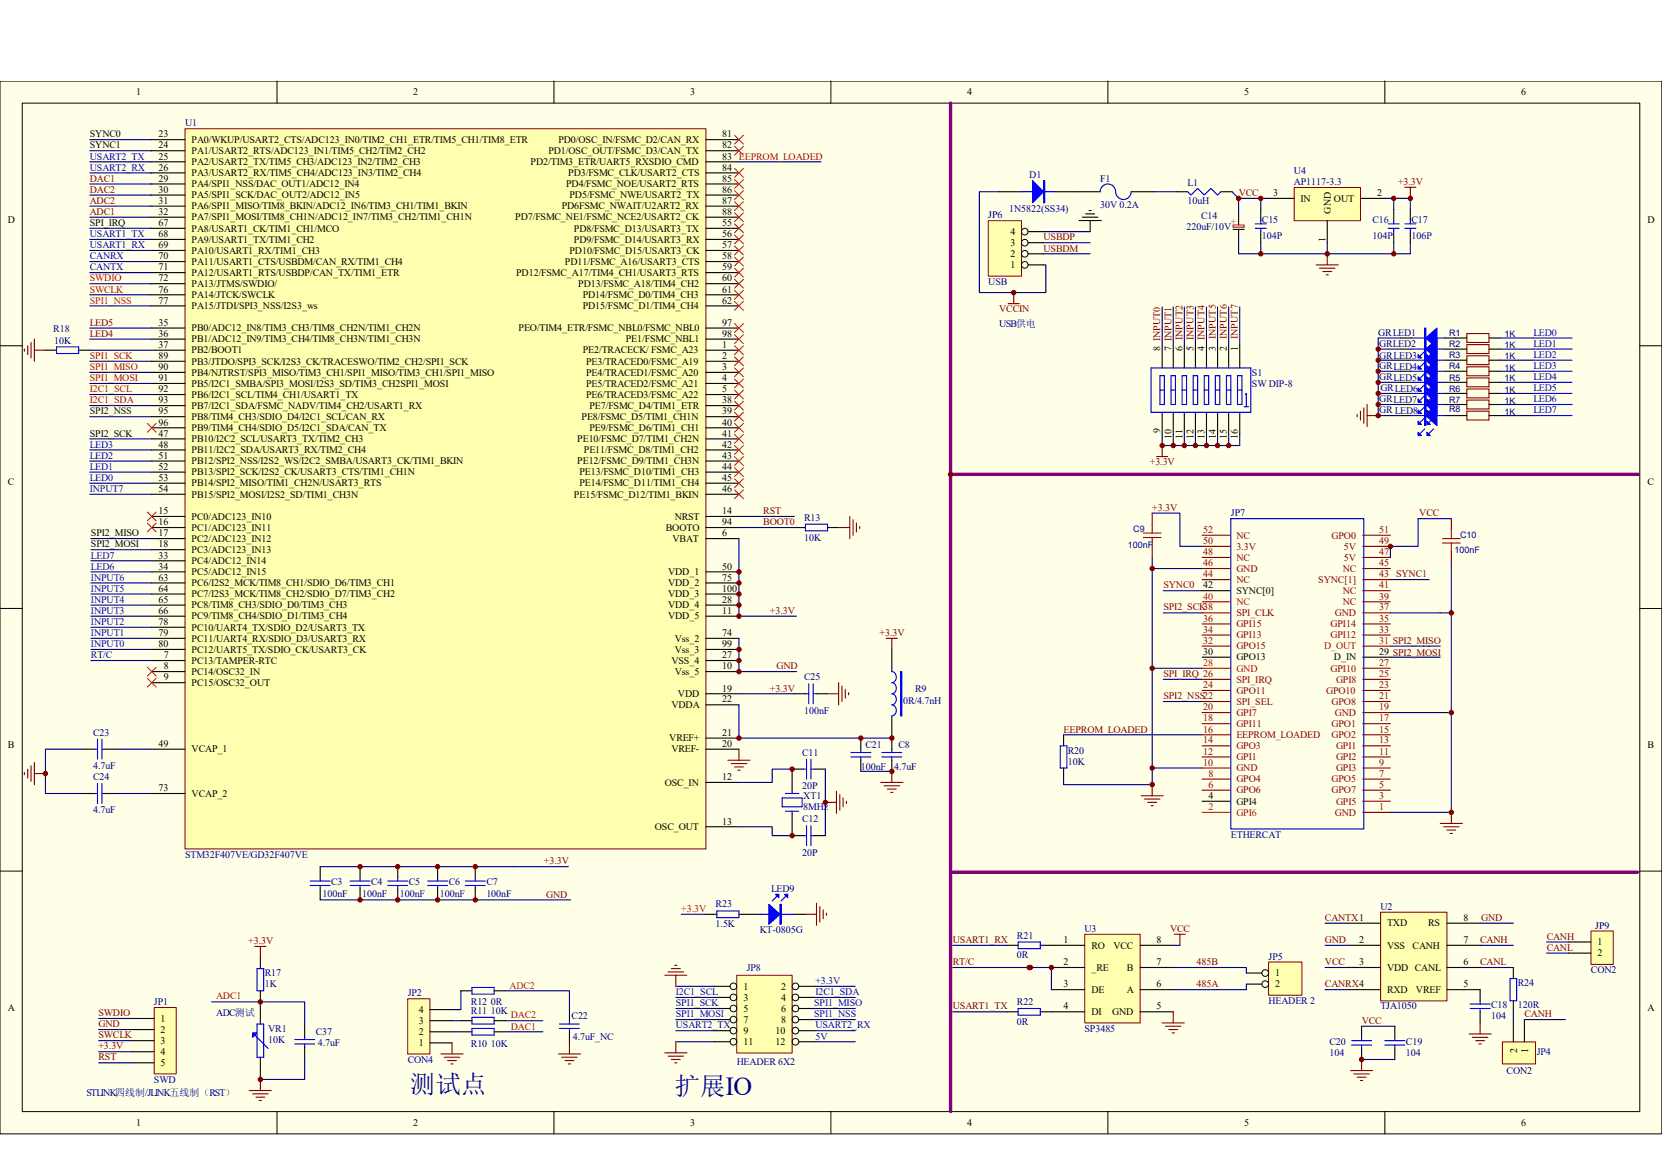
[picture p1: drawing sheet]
<svg xmlns="http://www.w3.org/2000/svg" width="297mm" height="210mm" viewBox="0 0 297 210" stroke-linecap="round" stroke-linejoin="round" font-family="sans-serif">
<defs><g id="words">
<g font-size="4.6" fill="#000080">
<text x="73.2" y="195.2">测试点</text>
<text x="120.6" y="195.5">扩展IO</text>
</g>
<g font-size="1.8">
<text x="24.3" y="17">1</text>
<text x="73.8" y="17">2</text>
<text x="123.4" y="17">3</text>
<text x="172.8" y="17">4</text>
<text x="222.3" y="17">5</text>
<text x="271.8" y="17">6</text>
<text x="16" y="26.5">SYNC1</text>
<text x="16" y="24.5">SYNC0</text>
<text x="28.3" y="24.5">23</text>
<text x="28.3" y="28.5">25</text>
<text x="28.3" y="26.5">24</text>
<text x="34.2" y="25.5">PA0/WKUP/USART2_CTS/ADC123_IN0/TIM2_CH1_ETR/TIM5_CH1/TIM8_ETR</text>
<text x="34.2" y="29.5">PA2/USART2_TX/TIM5_CH3/ADC123_IN2/TIM2_CH3</text>
<text x="34.2" y="27.5">PA1/USART2_RTS/ADC123_IN1/TIM5_CH2/TIM2_CH2</text>
<text x="94.8" y="29.5">PD2/TIM3_ETR/UART5_RXSDIO_CMD</text>
<text x="98" y="27.5">PD1/OSC_OUT/FSMC_D3/CAN_TX</text>
<text x="99.8" y="25.5">PD0/OSC_IN/FSMC_D2/CAN_RX</text>
<text x="129.1" y="24.5">81</text>
<text x="129.1" y="26.5">82</text>
<text x="129.1" y="28.5">83 EEPROM_LOADED</text>
<text x="28.3" y="32.4">29</text>
<text x="28.3" y="34.4">30</text>
<text x="28.3" y="30.5">26</text>
<text x="34.2" y="33.4">PA4/SPI1_NSS/DAC_OUT1/ADC12_IN4</text>
<text x="34.2" y="35.4">PA5/SPI1_SCK/DAC_OUT2/ADC12_IN5</text>
<text x="34.2" y="31.5">PA3/USART2_RX/TIM5_CH4/ADC123_IN3/TIM2_CH4</text>
<text x="101.2" y="33.4">PD4/FSMC_NOE/USART2_RTS</text>
<text x="101.6" y="31.5">PD3/FSMC_CLK/USART2_CTS</text>
<text x="101.8" y="35.4">PD5/FSMC_NWE/USART2_TX</text>
<text x="129.1" y="30.5">84</text>
<text x="129.1" y="32.4">85</text>
<text x="129.1" y="34.4">86</text>
<text x="227.5" y="35">3</text>
<text x="232.4" y="36">IN</text>
<text x="238.4" y="36">OUT</text>
<text x="246.1" y="35">2</text>
<text x="1.4" y="39.8">D</text>
<text x="16" y="40.3">SPI_IRQ</text>
<text x="28.3" y="36.4">31</text>
<text x="28.3" y="38.4">32</text>
<text x="28.3" y="40.3">67</text>
<text x="34.2" y="37.4">PA6/SPI1_MISO/TIM8_BKIN/ADC12_IN6/TIM3_CH1/TIM1_BKIN</text>
<text x="34.2" y="39.4">PA7/SPI1_MOSI/TIM8_CH1N/ADC12_IN7/TIM3_CH2/TIM1_CH1N</text>
<text x="34.2" y="41.4">PA8/USART1_CK/TIM1_CH1/MCO</text>
<text x="92.1" y="39.4">PD7/FSMC_NE1/FSMC_NCE2/USART2_CK</text>
<text x="100.4" y="37.4">PD6FSMC_NWAIT/U2ART2_RX</text>
<text x="102.6" y="41.4">PD8/FSMC_D13/USART3_TX</text>
<text x="129.1" y="40.3">55</text>
<text x="129.1" y="38.4">88</text>
<text x="129.1" y="36.4">87</text>
<text x="180.6" y="42">4</text>
<text x="237.8" y="38.2" transform="rotate(-90 237.8 38.2)">GND</text>
<text x="294.4" y="39.8">D</text>
<text x="28.3" y="44.3">69</text>
<text x="28.3" y="42.3">68</text>
<text x="28.3" y="46.3">70</text>
<text x="34.2" y="45.3">PA10/USART1_RX/TIM1_CH3</text>
<text x="34.2" y="43.3">PA9/USART1_TX/TIM1_CH2</text>
<text x="34.2" y="47.3">PA11/USART1_CTS/USBDM/CAN_RX/TIM1_CH4</text>
<text x="101" y="47.3">PD11/FSMC_A16/USART3_CTS</text>
<text x="101.8" y="45.3">PD10/FSMC_D15/USART3_CK</text>
<text x="102.6" y="43.3">PD9/FSMC_D14/USART3_RX</text>
<text x="129.1" y="42.3">56</text>
<text x="129.1" y="44.3">57</text>
<text x="129.1" y="46.3">58</text>
<text x="180.6" y="47.9">1</text>
<text x="180.6" y="45.9">2</text>
<text x="180.6" y="43.9">3</text>
<text x="236.9" y="43.1" transform="rotate(-90 236.9 43.1)">1</text>
<text x="28.3" y="50.2">72</text>
<text x="28.3" y="48.3">71</text>
<text x="28.3" y="52.2">76</text>
<text x="34.2" y="51.2">PA13/JTMS/SWDIO/</text>
<text x="34.2" y="49.3">PA12/USART1_RTS/USBDP/CAN_TX/TIM1_ETR</text>
<text x="34.2" y="53.2">PA14/JTCK/SWCLK</text>
<text x="92.2" y="49.3">PD12/FSMC_A17/TIM4_CH1/USART3_RTS</text>
<text x="103.3" y="51.2">PD13/FSMC_A18/TIM4_CH2</text>
<text x="104.1" y="53.2">PD14/FSMC_D0/TIM4_CH3</text>
<text x="129.1" y="52.2">61</text>
<text x="129.1" y="48.3">59</text>
<text x="129.1" y="50.2">60</text>
<text x="28.3" y="54.2">77</text>
<text x="28.3" y="58.2">35</text>
<text x="34.2" y="55.2">PA15/JTDI/SPI3_NSS/I2S3_ws</text>
<text x="34.2" y="59.1">PB0/ADC12_IN8/TIM3_CH3/TIM8_CH2N/TIM1_CH2N</text>
<text x="92.7" y="59.1">PEO/TIM4_ETR/FSMC_NBL0/FSMC_NBL0</text>
<text x="104.1" y="55.2">PD15/FSMC_D1/TIM4_CH4</text>
<text x="129.1" y="54.2">62</text>
<text x="129.1" y="58.2">97</text>
<text x="28.3" y="64.1">89</text>
<text x="28.3" y="60.2">36</text>
<text x="28.3" y="62.1">37</text>
<text x="34.2" y="65.1">PB3/JTDO/SPI3_SCK/I2S3_CK/TRACESWO/TIM2_CH2/SPI1_SCK</text>
<text x="34.2" y="61.1">PB1/ADC12_IN9/TIM3_CH4/TIM8_CH3N/TIM1_CH3N</text>
<text x="34.2" y="63.1">PB2/BOOT1</text>
<text x="104.1" y="63.1">PE2/TRACECK/ FSMC_A23</text>
<text x="104.7" y="65.1">PE3/TRACED0/FSMC_A19</text>
<text x="111.8" y="61.1">PE1/FSMC_NBL1</text>
<text x="129.1" y="62.1">1</text>
<text x="129.1" y="64.1">2</text>
<text x="129.1" y="60.2">98</text>
<text x="207.3" y="62.7" transform="rotate(-90 207.3 62.7)">8 INPUT0</text>
<text x="209.3" y="62.7" transform="rotate(-90 209.3 62.7)">7 INPUT1</text>
<text x="211.3" y="62.7" transform="rotate(-90 211.3 62.7)">6 INPUT2</text>
<text x="213.3" y="62.7" transform="rotate(-90 213.3 62.7)">5 INPUT3</text>
<text x="215.3" y="62.7" transform="rotate(-90 215.3 62.7)">4 INPUT4</text>
<text x="217.3" y="62.7" transform="rotate(-90 217.3 62.7)">3</text>
<text x="219.2" y="62.7" transform="rotate(-90 219.2 62.7)">2</text>
<text x="221.2" y="62.7" transform="rotate(-90 221.2 62.7)">1</text>
<text x="28.3" y="66.1">90</text>
<text x="28.3" y="68.1">91</text>
<text x="28.3" y="70.1">92</text>
<text x="34.2" y="67.1">PB4/NJTRST/SPI3_MISO/TIM3_CH1/SPI1_MISO/TIM3_CH1/SPI1_MISO</text>
<text x="34.2" y="69">PB5/I2C1_SMBA/SPI3_MOSI/I2S3_SD/TIM3_CH2SPI1_MOSI</text>
<text x="34.2" y="71">PB6/I2C1_SCL/TIM4_CH1/USART1_TX</text>
<text x="104.7" y="71">PE6/TRACED3/FSMC_A22</text>
<text x="104.7" y="67.1">PE4/TRACED1/FSMC_A20</text>
<text x="104.7" y="69">PE5/TRACED2/FSMC_A21</text>
<text x="129.1" y="70.1">5</text>
<text x="129.1" y="66.1">3</text>
<text x="129.1" y="68.1">4</text>
<text x="16" y="78">SPI2_SCK</text>
<text x="28.3" y="74">95</text>
<text x="28.3" y="76">96</text>
<text x="28.3" y="72">93</text>
<text x="28.3" y="78">47</text>
<text x="34.2" y="75">PB8/TIM4_CH3/SDIO_D4/I2C1_SCL/CAN_RX</text>
<text x="34.2" y="77">PB9/TIM4_CH4/SDIO_D5/I2C1_SDA/CAN_TX</text>
<text x="34.2" y="73">PB7/I2C1_SDA/FSMC_NADV/TIM4_CH2/USART1_RX</text>
<text x="103.9" y="75">PE8/FSMC_D5/TIM1_CH1N</text>
<text x="105.3" y="73">PE7/FSMC_D4/TIM1_ETR</text>
<text x="105.3" y="77">PE9/FSMC_D6/TIM1_CH1</text>
<text x="129.1" y="72">38</text>
<text x="129.1" y="74">39</text>
<text x="129.1" y="76">40</text>
<text x="129.1" y="78">41</text>
<text x="207.3" y="77.4" transform="rotate(-90 207.3 77.4)">9</text>
<text x="28.3" y="79.9">48</text>
<text x="28.3" y="83.9">52</text>
<text x="28.3" y="81.9">51</text>
<text x="34.2" y="79">PB10/I2C2_SCL/USART3_TX/TIM2_CH3</text>
<text x="34.2" y="80.9">PB11/I2C2_SDA/USART3_RX/TIM2_CH4</text>
<text x="34.2" y="82.9">PB12/SPI2_NSS/I2S2_WS/I2C2_SMBA/USART3_CK/TIM1_BKIN</text>
<text x="103.2" y="79">PE10/FSMC_D7/TIM1_CH2N</text>
<text x="103.2" y="82.9">PE12/FSMC_D9/TIM1_CH3N</text>
<text x="104.4" y="80.9">PE11/FSMC_D8/TIM1_CH2</text>
<text x="129.1" y="79.9">42</text>
<text x="129.1" y="81.9">43</text>
<text x="129.1" y="83.9">44</text>
<text x="209.3" y="78.4" transform="rotate(-90 209.3 78.4)">10</text>
<text x="211.3" y="78.4" transform="rotate(-90 211.3 78.4)">11</text>
<text x="213.3" y="78.4" transform="rotate(-90 213.3 78.4)">12</text>
<text x="215.3" y="78.4" transform="rotate(-90 215.3 78.4)">13</text>
<text x="217.3" y="78.4" transform="rotate(-90 217.3 78.4)">14</text>
<text x="219.2" y="78.4" transform="rotate(-90 219.2 78.4)">15</text>
<text x="221.2" y="78.4" transform="rotate(-90 221.2 78.4)">16</text>
<text x="1.4" y="86.7">C</text>
<text x="28.3" y="87.8">54</text>
<text x="28.3" y="85.9">53</text>
<text x="34.2" y="88.9">PB15/SPI2_MOSI/I2S2_SD/TIM1_CH3N</text>
<text x="34.2" y="86.9">PB14/SPI2_MISO/TIM1_CH2N/USART3_RTS</text>
<text x="34.2" y="84.9">PB13/SPI2_SCK/I2S2_CK/USART3_CTS/TIM1_CH1N</text>
<text x="102.6" y="88.9">PE15/FSMC_D12/TIM1_BKIN</text>
<text x="103.5" y="84.9">PE13/FSMC_D10/TIM1_CH3</text>
<text x="103.5" y="86.9">PE14/FSMC_D11/TIM1_CH4</text>
<text x="129.1" y="85.9">45</text>
<text x="129.1" y="87.8">46</text>
<text x="294.4" y="86.7">C</text>
<text x="16.3" y="95.8">SPI2_MISO</text>
<text x="28.3" y="93.8">16</text>
<text x="28.3" y="91.8">15</text>
<text x="28.3" y="95.8">17</text>
<text x="34.2" y="94.8">PC1/ADC123_IN11</text>
<text x="34.2" y="92.8">PC0/ADC123_IN10</text>
<text x="119" y="94.8">BOOTO</text>
<text x="120.6" y="92.8">NRST</text>
<text x="129.1" y="95.8">6</text>
<text x="129.1" y="93.8">94</text>
<text x="129.1" y="91.8">14</text>
<text x="16.3" y="97.7">SPI2_MOSI</text>
<text x="28.3" y="97.7">18</text>
<text x="28.3" y="99.7">33</text>
<text x="28.3" y="101.7">34</text>
<text x="34.2" y="98.7">PC3/ADC123_IN13</text>
<text x="34.2" y="100.7">PC4/ADC12_IN14</text>
<text x="34.2" y="96.8">PC2/ADC123_IN12</text>
<text x="120.2" y="96.8">VBAT</text>
<text x="129.1" y="101.7">50</text>
<text x="28.3" y="103.7">63</text>
<text x="28.3" y="105.7">64</text>
<text x="28.3" y="107.7">65</text>
<text x="34.2" y="104.7">PC6/I2S2_MCK/TIM8_CH1/SDIO_D6/TIM3_CH1</text>
<text x="34.2" y="106.6">PC7/I2S3_MCK/TIM8_CH2/SDIO_D7/TIM3_CH2</text>
<text x="34.2" y="102.7">PC5/ADC12_IN15</text>
<text x="119.4" y="102.7">VDD_1</text>
<text x="119.4" y="104.7">VDD_2</text>
<text x="119.4" y="106.6">VDD_3</text>
<text x="129.1" y="107.7">28</text>
<text x="129.1" y="103.7">75</text>
<text x="129.1" y="105.7">100</text>
<text x="215" y="105.1">42</text>
<text x="220.9" y="106">SYNC[0]</text>
<text x="28.3" y="113.6">79</text>
<text x="28.3" y="111.6">78</text>
<text x="28.3" y="109.6">66</text>
<text x="34.2" y="112.6">PC10/UART4_TX/SDIO_D2/USART3_TX</text>
<text x="34.2" y="110.6">PC9/TIM8_CH4/SDIO_D1/TIM3_CH4</text>
<text x="34.2" y="108.6">PC8/TIM8_CH3/SDIO_D0/TIM3_CH3</text>
<text x="119.4" y="108.6">VDD_4</text>
<text x="119.4" y="110.6">VDD_5</text>
<text x="129.1" y="109.6">11</text>
<text x="129.1" y="113.6">74</text>
<text x="28.3" y="115.6">80</text>
<text x="29.3" y="117.6">7</text>
<text x="29.3" y="119.5">8</text>
<text x="34.2" y="116.5">PC12/UART5_TX/SDIO_CK/USART3_CK</text>
<text x="34.2" y="114.6">PC11/UART4_RX/SDIO_D3/USART3_RX</text>
<text x="34.2" y="118.5">PC13/TAMPER-RTC</text>
<text x="120" y="118.5">VSS_4</text>
<text x="120.6" y="114.6">Vss_2</text>
<text x="120.6" y="116.5">Vss_3</text>
<text x="129.1" y="119.5">10</text>
<text x="129.1" y="117.6">27</text>
<text x="129.1" y="115.6">99</text>
<text x="215" y="116.9">30</text>
<text x="220.9" y="117.9">GPO13</text>
<text x="238.4" y="117.9">D_IN</text>
<text x="246.5" y="116.9">29 SPI2_MOSI</text>
<text x="29.3" y="121.5">9</text>
<text x="34.2" y="120.5">PC14/OSC32_IN</text>
<text x="34.2" y="122.5">PC15/OSC32_OUT</text>
<text x="120.6" y="120.5">Vss_5</text>
<text x="121.2" y="124.5">VDD</text>
<text x="129.1" y="123.5">19</text>
<text x="129.1" y="125.4">22</text>
<text x="120" y="126.4">VDDA</text>
<text x="129.1" y="131.4">21</text>
<text x="1.4" y="133.6">B</text>
<text x="28.3" y="133.3">49</text>
<text x="34.2" y="134.4">VCAP_1</text>
<text x="119.6" y="132.4">VREF+</text>
<text x="120" y="134.4">VREF-</text>
<text x="129.1" y="133.3">20</text>
<text x="294.4" y="133.6">B</text>
<text x="28.3" y="141.3">73</text>
<text x="34.2" y="142.3">VCAP_2</text>
<text x="118.8" y="140.3">OSC_IN</text>
<text x="129.1" y="139.3">12</text>
<text x="216" y="142.7">4</text>
<text x="220.9" y="143.7">GPI4</text>
<text x="117" y="148.2">OSC_OUT</text>
<text x="129.1" y="147.2">13</text>
<text x="247.9" y="165.4">TXD</text>
<text x="255.2" y="165.4">RS</text>
<text x="261.5" y="164.4">8</text>
<text x="190.1" y="168.4">1</text>
<text x="190.1" y="172.3">2</text>
<text x="195" y="169.4">RO</text>
<text x="195" y="173.4">_RE</text>
<text x="199" y="169.4">VCC</text>
<text x="201.3" y="173.4">B</text>
<text x="206.7" y="172.3">7</text>
<text x="206.7" y="168.4">8</text>
<text x="242.9" y="168.4">2</text>
<text x="242.9" y="172.3">3</text>
<text x="247.9" y="169.4">VSS</text>
<text x="247.9" y="173.4">VDD CANL</text>
<text x="252.4" y="169.4">CANH</text>
<text x="261.5" y="172.3">6</text>
<text x="261.5" y="168.4">7</text>
<text x="285.5" y="168.8">1</text>
<text x="285.5" y="170.8">2</text>
<text x="132.8" y="176.7">1</text>
<text x="132.8" y="178.7">3</text>
<text x="139.6" y="176.7">2</text>
<text x="139.6" y="178.7">4</text>
<text x="190.1" y="176.3">3</text>
<text x="195" y="177.3">DE</text>
<text x="201.3" y="177.3">A</text>
<text x="206.7" y="176.3">6</text>
<text x="227.9" y="174.3">1</text>
<text x="227.9" y="176.3">2</text>
<text x="247.9" y="177.3">RXD</text>
<text x="253" y="177.3">VREF</text>
<text x="261.5" y="176.3">5</text>
<text x="1.4" y="180.5">A</text>
<text x="28.7" y="182.5">1</text>
<text x="28.7" y="184.4">2</text>
<text x="74.8" y="184.8">2</text>
<text x="74.8" y="182.8">3</text>
<text x="74.8" y="180.8">4</text>
<text x="132.8" y="180.7">5</text>
<text x="132.8" y="182.7">7</text>
<text x="132.8" y="184.6">9</text>
<text x="138.6" y="184.6">10</text>
<text x="139.6" y="180.7">6</text>
<text x="139.6" y="182.7">8</text>
<text x="190.1" y="180.3">4</text>
<text x="195" y="181.3">DI</text>
<text x="198.8" y="181.3">GND</text>
<text x="206.7" y="180.3">5</text>
<text x="294.4" y="180.5">A</text>
<text x="28.7" y="186.4">3</text>
<text x="28.7" y="188.4">4</text>
<text x="28.7" y="190.4">5</text>
<text x="74.8" y="186.8">1</text>
<text x="132.8" y="186.6">11</text>
<text x="138.6" y="186.6">12</text>
<text x="271.1" y="188" transform="rotate(-90 271.1 188)">2</text>
<text x="273.1" y="188" transform="rotate(-90 273.1 188)">1</text>
<text x="24.3" y="201">1</text>
<text x="73.8" y="201">2</text>
<text x="123.4" y="201">3</text>
<text x="172.8" y="201">4</text>
<text x="222.3" y="201">5</text>
<text x="271.8" y="201">6</text>
</g>
<g font-size="1.8" fill="#000080">
<text x="33.1" y="22.6">U1</text>
<text x="183.9" y="31.8">D1</text>
<text x="196.6" y="32.4">F1</text>
<text x="212.2" y="33.2">L1</text>
<text x="231.2" y="31.1">U4</text>
<text x="231.2" y="33">AP1117-3.3</text>
<text x="176.6" y="39">JP6</text>
<text x="180.3" y="37.8">1N5822(SS34)</text>
<text x="196.6" y="37.2">30V 0.2A</text>
<text x="212" y="41.1">220uF/10V</text>
<text x="212.2" y="36.4">10uH</text>
<text x="214.6" y="39.2">C14</text>
<text x="225.5" y="39.8">C15</text>
<text x="245.3" y="39.8">C16</text>
<text x="252.2" y="39.8">C17</text>
<text x="225.5" y="42.7">104P</text>
<text x="245.3" y="42.7">104P</text>
<text x="252.2" y="42.7">106P</text>
<text x="176.6" y="50.8">USB</text>
<text x="9.5" y="59.4">R18</text>
<text x="178.6" y="58.4">USB供电</text>
<text x="246.3" y="59.9">GRLED1</text>
<text x="9.7" y="61.3">10K</text>
<text x="246.5" y="61.9">GRLED2</text>
<text x="246.5" y="64.1">GRLED3</text>
<text x="246.5" y="65.9">GRLED4</text>
<text x="223.7" y="67.1">S1</text>
<text x="223.7" y="69">SW DIP-8</text>
<text x="246.5" y="67.9">GRLED5</text>
<text x="246.5" y="71.8">GRLED7</text>
<text x="246.7" y="69.8">GRLED6</text>
<text x="246.5" y="73.8">GR LED8</text>
<text x="143.7" y="93">R13</text>
<text x="220" y="92.2">JP7</text>
<text x="143.7" y="96.6">10K</text>
<text x="143.7" y="121.5">C25</text>
<text x="161.4" y="125.6">0R/4.7nH</text>
<text x="163.5" y="123.5">R9</text>
<text x="16.6" y="131.4">C23</text>
<text x="143.7" y="127.4">100nF</text>
<text x="16.6" y="137.3">4.7uF</text>
<text x="143.3" y="135">C11</text>
<text x="153.8" y="137.5">100nF</text>
<text x="154.6" y="133.6">C21</text>
<text x="159.8" y="137.5">4.7uF</text>
<text x="160.6" y="133.6">C8</text>
<text x="190.8" y="134.6">R20</text>
<text x="190.8" y="136.5">10K</text>
<text x="16.6" y="139.3">C24</text>
<text x="143.3" y="140.9">20P</text>
<text x="143.6" y="142.7">XT1</text>
<text x="16.6" y="145.2">4.7uF</text>
<text x="143.3" y="146.8">C12</text>
<text x="143.6" y="144.7">8MHz</text>
<text x="220" y="149.6">ETHERCAT</text>
<text x="33.1" y="153.2">STM32F407VE/GD32F407VE</text>
<text x="143.3" y="152.8">20P</text>
<text x="57.6" y="160.1">100nF</text>
<text x="59.2" y="158.1">C3</text>
<text x="64.7" y="160.1">100nF</text>
<text x="66.3" y="158.1">C4</text>
<text x="71.5" y="160.1">100nF</text>
<text x="73.1" y="158.1">C5</text>
<text x="78.6" y="160.1">100nF</text>
<text x="80.2" y="158.1">C6</text>
<text x="86.9" y="158.1">C7</text>
<text x="86.9" y="160.1">100nF</text>
<text x="137.8" y="159.3">LED9</text>
<text x="127.9" y="162.1">R23</text>
<text x="127.9" y="165.6">1.5K</text>
<text x="135.8" y="166.6">KT-0805G</text>
<text x="181.7" y="167.6">R21</text>
<text x="193.8" y="166.4">U3</text>
<text x="246.7" y="162.5">U2</text>
<text x="285.1" y="165.8">JP9</text>
<text x="133.4" y="173.4">JP8</text>
<text x="181.7" y="171.2">0R</text>
<text x="226.7" y="171.4">JP5</text>
<text x="284.3" y="173.7">CON2</text>
<text x="27.5" y="179.5">JP1</text>
<text x="47.3" y="174.3">R17</text>
<text x="47.3" y="176.3">1K</text>
<text x="72.9" y="177.9">JP2</text>
<text x="84.2" y="179.5">R12</text>
<text x="87.7" y="179.5">0R</text>
<text x="181.7" y="179.5">R22</text>
<text x="226.7" y="179.3">HEADER 2</text>
<text x="271.2" y="176.1">R24</text>
<text x="38.6" y="181.4">ADC测试</text>
<text x="47.9" y="184.2">VR1</text>
<text x="56.4" y="184.8">C37</text>
<text x="84.2" y="181.1">R11</text>
<text x="87.7" y="181.1">10K</text>
<text x="102.2" y="182">C22</text>
<text x="102.4" y="185.8">4.7uF_NC</text>
<text x="181.7" y="183">0R</text>
<text x="193.8" y="184.2">SP3485</text>
<text x="246.7" y="180.3">TJA1050</text>
<text x="266.5" y="180.1">C18</text>
<text x="266.5" y="182">104</text>
<text x="271.2" y="180.1">120R</text>
<text x="47.9" y="186.2">10K</text>
<text x="56.8" y="186.8">4.7uF</text>
<text x="72.9" y="189.8">CON4</text>
<text x="84.2" y="187">R10</text>
<text x="87.7" y="187">10K</text>
<text x="131.7" y="190.2">HEADER 6X2</text>
<text x="237.6" y="186.6">C20</text>
<text x="237.6" y="188.6">104</text>
<text x="251.2" y="186.6">C19</text>
<text x="251.2" y="188.6">104</text>
<text x="269.2" y="191.8">CON2</text>
<text x="274.6" y="188.4">JP4</text>
<text x="15.5" y="195.7">STLINK四线制/JLINK五线制（RST）</text>
<text x="27.5" y="193.3">SWD</text>
</g>
<g font-size="1.8" fill="#00f">
<text x="16" y="28.5">USART2_TX</text>
<text x="16" y="30.5">USART2_RX</text>
<text x="16" y="42.3">USART1_TX</text>
<text x="16" y="44.3">USART1_RX</text>
<text x="16" y="46.3">CANRX</text>
<text x="16" y="48.3">CANTX</text>
<text x="274" y="59.9">LED0</text>
<text x="274" y="61.9">LED1</text>
<text x="274" y="63.9">LED2</text>
<text x="274" y="65.9">LED3</text>
<text x="274" y="67.9">LED4</text>
<text x="274" y="69.8">LED5</text>
<text x="274" y="71.8">LED6</text>
<text x="274" y="73.8">LED7</text>
<text x="16" y="83.9">LED1</text>
<text x="16" y="81.9">LED2</text>
<text x="16" y="79.9">LED3</text>
<text x="16" y="87.8">INPUT7</text>
<text x="16" y="85.9">LED0</text>
<text x="16.3" y="99.7">LED7</text>
<text x="16.3" y="101.7">LED6</text>
<text x="16.3" y="107.7">INPUT4</text>
<text x="16.3" y="105.7">INPUT5</text>
<text x="16.3" y="103.7">INPUT6</text>
<text x="16.3" y="113.6">INPUT1</text>
<text x="16.3" y="111.6">INPUT2</text>
<text x="16.3" y="109.6">INPUT3</text>
<text x="16.3" y="117.6">RT/C</text>
<text x="16.3" y="115.6">INPUT0</text>
<text x="120.8" y="177.7">I2C1_SCL</text>
<text x="120.8" y="179.7">SPI1_SCK</text>
<text x="145.5" y="179.7">SPI1_MISO</text>
<text x="145.7" y="177.7">I2C1_SDA</text>
<text x="145.7" y="175.7">+3.3V</text>
<text x="120.8" y="181.7">SPI1_MOSI</text>
<text x="120.8" y="183.6">USART2_TX</text>
<text x="145.5" y="181.7">SPI1_NSS</text>
<text x="145.7" y="183.6">USART2_RX</text>
<text x="145.7" y="185.6">5V</text>
</g>
<g font-size="1.8" fill="#800000">
<text x="16" y="32.4">DAC1</text>
<text x="16" y="34.4">DAC2</text>
<text x="221.4" y="35">VCC</text>
<text x="249.9" y="33">+3.3V</text>
<text x="16" y="36.4">ADC2</text>
<text x="16" y="38.4">ADC1</text>
<text x="186.5" y="42.9">USBDP</text>
<text x="186.5" y="44.9">USBDM</text>
<text x="16" y="58.2">LED5</text>
<text x="178.6" y="55.8">VCCIN</text>
<text x="16" y="60.2">LED4</text>
<text x="217.3" y="60.6" transform="rotate(-90 217.3 60.6)">INPUT5</text>
<text x="219.2" y="60.6" transform="rotate(-90 219.2 60.6)">INPUT6</text>
<text x="221.2" y="60.6" transform="rotate(-90 221.2 60.6)">INPUT7</text>
<text x="205.5" y="83.1">+3.3V</text>
<text x="136.4" y="91.8">RST</text>
<text x="136.4" y="93.8">BOOT0</text>
<text x="205.9" y="91.2">+3.3V</text>
<text x="253.6" y="92.2">VCC</text>
<text x="207.9" y="105.1">SYNC0</text>
<text x="137.6" y="109.6">+3.3V</text>
<text x="157.2" y="113.6">+3.3V</text>
<text x="207.9" y="109">SPI2_SCK38</text>
<text x="138.8" y="119.5">GND</text>
<text x="137.6" y="123.5">+3.3V</text>
<text x="207.9" y="120.9">SPI_IRQ 26</text>
<text x="207.9" y="124.8">SPI2_NSS22</text>
<text x="190.1" y="130.8">EEPROM_LOADED</text>
<text x="97.2" y="154.3">+3.3V</text>
<text x="97.6" y="160.3">GND</text>
<text x="209.1" y="166.4">VCC</text>
<text x="236.8" y="164.4">CANTX1</text>
<text x="264.7" y="164.4">GND</text>
<text x="276.4" y="167.8">CANH</text>
<text x="44.4" y="168.6">+3.3V</text>
<text x="170.3" y="172.3">RT/C</text>
<text x="170.3" y="168.4">USART1_RX</text>
<text x="213.8" y="172.3">485B</text>
<text x="236.8" y="168.4">GND</text>
<text x="236.8" y="172.3">VCC</text>
<text x="264.5" y="168.4">CANH</text>
<text x="264.5" y="172.3">CANL</text>
<text x="276.4" y="169.8">CANL</text>
<text x="213.8" y="176.3">485A</text>
<text x="236.8" y="176.3">CANRX4</text>
<text x="17.6" y="181.4">SWDIO</text>
<text x="17.6" y="185.4">SWCLK</text>
<text x="17.6" y="183.4">GND</text>
<text x="170.3" y="180.3">USART1_TX</text>
<text x="243.3" y="182.8">VCC</text>
<text x="272.4" y="181.7">CANH</text>
<text x="17.6" y="187.4">+3.3V</text>
<text x="17.6" y="189.4">RST</text>
</g>
<text font-size="1.8" fill="#d62654" x="220" y="40.2">+</text>
<g font-size="1.8" fill="#f00">
<text x="16" y="50.2">SWDIO</text>
<text x="16" y="52.2">SWCLK</text>
<text x="16" y="64.1">SPI1_SCK</text>
<text x="16" y="66.1">SPI1_MISO</text>
<text x="16" y="68.1">SPI1_MOSI</text>
<text x="16" y="70.1">I2C1_SCL</text>
<text x="16" y="72">I2C1_SDA</text>
<text x="215" y="107.1">40</text>
<text x="220.9" y="108">NC</text>
<text x="215" y="118.9">28</text>
<text x="220.9" y="119.9">GND</text>
<text x="236.6" y="116">D_OUT</text>
<text x="246.5" y="115">31 SPI2_MISO</text>
<text x="216" y="144.7">2</text>
<text x="220.9" y="145.6">GPI6</text>
<text x="121.8" y="162.9">+3.3V</text>
<text x="38.6" y="178.5">ADC1</text>
<text x="91.3" y="183.9">DAC1</text>
<text x="91.3" y="181.9">DAC2</text>
</g>
<g font-size="1.8" fill="#ee0e22">
<text x="16" y="54.2">SPI1_NSS</text>
<text x="91.1" y="176.5">ADC2</text>
</g>
<text font-size="1.8" fill="#110f0a" x="16" y="74">SPI2_NSS</text>
<g font-size="1.8" fill="#800">
<text x="215" y="95.2">52</text>
<text x="246.5" y="95.2">51</text>
<text x="215" y="97.2">50</text>
<text x="215" y="99.1">48</text>
<text x="215" y="101.1">46</text>
<text x="220.9" y="96.2">NC</text>
<text x="220.9" y="98.1">3.3V</text>
<text x="220.9" y="100.1">NC</text>
<text x="238" y="96.2">GPO0</text>
<text x="240.2" y="100.1">5V</text>
<text x="240.2" y="98.1">5V</text>
<text x="246.5" y="101.1">45</text>
<text x="246.5" y="99.1">47</text>
<text x="246.5" y="97.2">49</text>
<text x="215" y="103.1">44</text>
<text x="220.9" y="102.1">GND</text>
<text x="220.9" y="104.1">NC</text>
<text x="235.6" y="104.1">SYNC[1]</text>
<text x="239.9" y="106">NC</text>
<text x="239.9" y="102.1">NC</text>
<text x="246.5" y="107.1">39</text>
<text x="246.5" y="105.1">41</text>
<text x="246.5" y="103.1">43 SYNC1</text>
<text x="215" y="111">36</text>
<text x="215" y="113">34</text>
<text x="220.9" y="110">SPI_CLK</text>
<text x="220.9" y="112">GPI15</text>
<text x="220.9" y="114">GPI13</text>
<text x="237.8" y="114">GPI12</text>
<text x="237.8" y="112">GPI14</text>
<text x="238.5" y="110">GND</text>
<text x="239.9" y="108">NC</text>
<text x="246.5" y="113">33</text>
<text x="246.5" y="111">35</text>
<text x="246.5" y="109">37</text>
<text x="215" y="115">32</text>
<text x="220.9" y="116">GPO15</text>
<text x="237.8" y="119.9">GPI10</text>
<text x="246.5" y="118.9">27</text>
<text x="215" y="122.9">24</text>
<text x="220.9" y="121.9">SPI_IRQ</text>
<text x="220.9" y="123.9">GPO11</text>
<text x="220.9" y="125.9">SPI_SEL</text>
<text x="237" y="123.9">GPO10</text>
<text x="238" y="125.9">GPO8</text>
<text x="238.8" y="121.9">GPI8</text>
<text x="246.5" y="124.8">21</text>
<text x="246.5" y="122.9">23</text>
<text x="246.5" y="120.9">25</text>
<text x="215" y="126.8">20</text>
<text x="215" y="128.8">18</text>
<text x="215" y="130.8">16</text>
<text x="220.9" y="127.8">GPI7</text>
<text x="220.9" y="129.8">GPI11</text>
<text x="220.9" y="131.8">EEPROM_LOADED</text>
<text x="238" y="131.8">GPO2</text>
<text x="238" y="129.8">GPO1</text>
<text x="238.5" y="127.8">GND</text>
<text x="246.5" y="130.8">15</text>
<text x="246.5" y="128.8">17</text>
<text x="246.5" y="126.8">19</text>
<text x="215" y="132.8">14</text>
<text x="215" y="134.7">12</text>
<text x="215" y="136.7">10</text>
<text x="220.9" y="133.8">GPO3</text>
<text x="220.9" y="135.8">GPI1</text>
<text x="220.9" y="137.7">GND</text>
<text x="238.8" y="137.7">GPI3</text>
<text x="238.8" y="135.8">GPI2</text>
<text x="238.8" y="133.8">GPI1</text>
<text x="246.5" y="136.7">9</text>
<text x="246.5" y="134.7">11</text>
<text x="246.5" y="132.8">13</text>
<text x="216" y="138.7">8</text>
<text x="216" y="140.7">6</text>
<text x="220.9" y="139.7">GPO4</text>
<text x="220.9" y="141.7">GPO6</text>
<text x="238" y="141.7">GPO7</text>
<text x="238" y="139.7">GPO5</text>
<text x="238.8" y="143.7">GPI5</text>
<text x="246.5" y="142.7">3</text>
<text x="246.5" y="140.7">5</text>
<text x="246.5" y="138.7">7</text>
<text x="238.5" y="145.6">GND</text>
<text x="246.5" y="144.7">1</text>
</g>
<g font-size="1.6" fill="#000080">
<text x="259" y="60">R1</text>
<text x="259" y="62">R2</text>
<text x="259" y="64">R3</text>
<text x="259" y="66">R4</text>
<text x="268.9" y="60.2">1K</text>
<text x="268.9" y="62.2">1K</text>
<text x="268.9" y="64.2">1K</text>
<text x="259" y="68.1">R5</text>
<text x="259" y="69.9">R6</text>
<text x="259" y="71.9">R7</text>
<text x="268.9" y="66.2">1K</text>
<text x="268.9" y="68.1">1K</text>
<text x="268.9" y="70.1">1K</text>
<text x="259" y="73.7">R8</text>
<text x="268.9" y="72.1">1K</text>
<text x="268.9" y="74.1">1K</text>
<text x="202.5" y="95">C9</text>
<text x="201.5" y="97.8">100nF</text>
<text x="259.9" y="98.8">100nF</text>
<text x="260.9" y="96.1">C10</text>
</g>
</g></defs>
<path d="M0 14.4h297v188.1h-297z" fill-rule="evenodd" fill="#ffffe8"/>
<g fill="none" stroke="#000" stroke-width=".18">
<path d="M0 14.5h297v188h-297zM4 18.4h289v180.1h-289zM49.5 14.4v4M99 14.4v4M148.5 14.4v4M198 14.4v4M247.5 14.4v4M0 61.7h4M293 61.7h4M0 108.6h4M293 108.6h4M0 155.6h4"/>
<path d="M293 155.6h4M49.5 198.5v4M99 198.5v4M148.5 198.5v4M198 198.5v4M247.5 198.5v4"/>
</g>
<path d="M169.9 18.4v180.1M169.9 84.7h122.9M170.1 155.7h122.5" fill="none" stroke="#800080" stroke-width=".59"/>
<path d="M209.9 166.8h1.9M210.8 166.8v2M78.8 188.2h4M79.4 188.8h2.8M80 189.4h1.6M80.6 190h.4M80.8 186.2v2" fill="none" stroke="#800000" stroke-width=".2"/>
<path d="M82.4 184.2h1.9M82.4 182.3h1.9M88.3 184.2h2M88.3 182.3h2" fill="none" stroke="#000" stroke-width=".2"/>
<path d="M84.3 181.7h4v1.2h-4zM84.3 183.7h4v1.1h-4z" fill="none" stroke="#00f" stroke-width=".2"/>
<path d="M80.8 182.3h1.6M80.8 184.2h1.6M90.3 182.3h6.7M90.3 184.2h6.7" fill="none" stroke="#000080" stroke-width=".2"/>
<path d="M193.8 166.8h10v15.9h-10z" fill-rule="evenodd" fill="#ffffb0"/>
<path d="M193.8 166.8h10v15.9h-10z" fill="none" stroke="#800000" stroke-width=".18"/>
<path d="M180 168.8h1.9M185.9 168.8h7.9M187.9 172.8h5.9M187.9 176.7h5.9M203.7 168.8h6M203.7 172.8h6M203.7 176.7h6M180 180.7h1.9M185.9 180.7h7.9M203.7 180.7h6" fill="none" stroke="#000" stroke-width=".2"/>
<path d="M170.3 172.8h17.6v3.9M209.7 172.8h7.9M209.7 176.7h7.9M170.3 180.7h9.7" fill="none" stroke="#000080" stroke-width=".2"/>
<path d="M207.7 182.7h3.9M208.3 183.3h2.7M208.9 183.9h1.6M209.5 184.4h.4M209.7 180.7v2" fill="none" stroke="#800000" stroke-width=".2"/>
<path d="M181.9 168.2h4v1.2h-4zM181.9 180.1h4v1.2h-4z" fill="none" stroke="#00f" stroke-width=".2"/>
<path d="M226.7 171.8h6v5.9h-6z" fill-rule="evenodd" fill="#ffffb0"/>
<path d="M226.7 171.8h6v5.9h-6z" fill="none" stroke="#800000" stroke-width=".18"/>
<g fill="none" stroke="#000" stroke-width=".18">
<circle cx="226.1" cy="173.8" r=".59"/>
<circle cx="226.1" cy="175.7" r=".59"/>
</g>
<path d="M222.7 173.8h2.8M222.7 175.7h2.8M264.5 176.7v2M270.4 172.8v1.9M270.4 178.7v2M264.5 180.7v2" fill="none" stroke="#000" stroke-width=".2"/>
<path d="M209.7 168.8h1.1M217.6 172.8h5.1v1M222.7 175.7v1h-5.1" fill="none" stroke="#000080" stroke-width=".2"/>
<path d="M262.7 179.3h3.6M264.5 178.7v.6M269.8 174.7h1.2v4h-1.2zM262.7 180.1h3.6M264.5 180.1v.6" fill="none" stroke="#00f" stroke-width=".2"/>
<path d="M284.3 166.2h4v6h-4z" fill-rule="evenodd" fill="#ffffb0"/>
<path d="M284.3 166.2h4v6h-4z" fill="none" stroke="#800000" stroke-width=".18"/>
<path d="M280.3 168.2h4M280.3 170.2h4" fill="none" stroke="#000" stroke-width=".2"/>
<path d="M276.4 168.2h3.9M276.4 170.2h3.9" fill="none" stroke="#000080" stroke-width=".2"/>
<path d="M246.7 162.9h11.9v15.8h-11.9z" fill-rule="evenodd" fill="#ffffb0"/>
<path d="M246.7 162.9h11.9v15.8h-11.9z" fill="none" stroke="#800000" stroke-width=".18"/>
<path d="M240.7 164.9h6M240.7 168.8h6M240.7 172.8h6M240.7 176.7h6M258.6 164.9h5.9M258.6 168.8h5.9M258.6 172.8h5.9M258.6 176.7h5.9" fill="none" stroke="#000" stroke-width=".2"/>
<path d="M236.8 164.9h3.9M236.8 168.8h3.9M236.8 172.8h3.9M236.8 176.7h3.9M264.5 164.9h5.9M264.5 168.8h5.9M264.5 172.8h5.9" fill="none" stroke="#000080" stroke-width=".2"/>
<path d="M262.5 184.6h4M263.1 185.2h2.8M263.7 185.8h1.6M264.3 186.4h.4M264.5 182.7v1.9" fill="none" stroke="#800000" stroke-width=".2"/>
<path d="M268.5 186.1h5.9v3.9h-5.9z" fill-rule="evenodd" fill="#ffffb0"/>
<path d="M268.5 186.1h5.9v3.9h-5.9z" fill="none" stroke="#800000" stroke-width=".18"/>
<path d="M243.3 183.3v1.9M243.3 187.2v2M249.3 183.3v1.9M249.3 187.2v2M270.4 182.1v3.9M272.4 182.1v3.9" fill="none" stroke="#000" stroke-width=".2"/>
<path d="M170.3 168.8h9.7M243.3 189.2h6M243.3 183.3h6M270.4 180.7v1.4M272.4 182.1h7.3" fill="none" stroke="#000080" stroke-width=".2"/>
<path d="M241.3 191.2h4M241.9 191.8h2.8M242.5 192.4h1.6M243.1 193h.4M243.3 189.2v2" fill="none" stroke="#800000" stroke-width=".2"/>
<path d="M241.5 185.8h3.6M241.5 186.6h3.6M243.3 185.2v.6M243.3 186.6v.6M247.5 185.8h3.5M247.5 186.6h3.5M249.3 185.2v.6M249.3 186.6v.6" fill="none" stroke="#00f" stroke-width=".2"/>
<circle cx="243.3" cy="189.2" r=".4" fill="#800000"/>
<circle cx="243.3" cy="189.2" r=".4" fill="none" stroke="#800000" stroke-width=".18"/>
<path d="M251 33.4h2M252 33.4v2M235.2 47.3h4M235.8 47.9h2.8M236.4 48.5h1.6M237 49.1h.4M237.2 45.3v2" fill="none" stroke="#800000" stroke-width=".2"/>
<path d="M221.3 35.4h4v2M225.3 43.3v2M249.1 43.3v2M252 43.3v2h-30.7" fill="none" stroke="#000080" stroke-width=".2"/>
<path d="M231.3 33.5h11.8v5.9h-11.8z" fill-rule="evenodd" fill="#ffffb0"/>
<path d="M231.3 33.5h11.8v5.9h-11.8z" fill="none" stroke="#800000" stroke-width=".18"/>
<path d="M221.3 38.6v1.6M225.3 37.4v2M227.3 35.4h3.9M237.2 39.4v3.9M243.1 35.4h4M249.1 37.4v2M252 37.4v2M220.4 41h1.9M221.3 41v1.6M225.3 41.4v1.9M249.1 41.4v1.9M252 41.4v1.9" fill="none" stroke="#000" stroke-width=".2"/>
<path d="M221.3 35.4v3.2M225.3 35.4h2M247.1 35.4h2v2M249.1 35.4h2.9v2M221.3 42.6v2.7M237.2 43.3v2" fill="none" stroke="#000080" stroke-width=".2"/>
<path d="M224.3 40h2M225.3 39.4v.6M248.1 40h1.9M249.1 39.4v.6M251 40h2M252 39.4v.6M224.3 40.8h2M225.3 40.8v.6M248.1 40.8h1.9M249.1 40.8v.6M251 40.8h2M252 40.8v.6" fill="none" stroke="#00f" stroke-width=".2"/>
<path d="M220.4 40.2h1.9v.4h-1.9z" fill="none" stroke="#ee0e22" stroke-width=".2"/>
<path d="M176.6 39.4h5.9v9.9h-5.9z" fill-rule="evenodd" fill="#ffffb0"/>
<path d="M176.6 39.4h5.9v9.9h-5.9z" fill="none" stroke="#800000" stroke-width=".18"/>
<g fill="none" stroke="#000" stroke-width=".18">
<circle cx="183.1" cy="45.3" r=".59"/>
<circle cx="183.1" cy="47.3" r=".59"/>
<circle cx="183.1" cy="41.4" r=".59"/>
<circle cx="183.1" cy="43.3" r=".59"/>
</g>
<path d="M178.6 34.2h3.9M188.5 34.2h3.9M192.8 39.4h4M193.4 38.8h2.8M194 38.2h1.6M194.6 37.6h.4M194.8 39.4v2M183.7 47.3h2.8M183.7 45.3h2.8M183.7 43.3h2.8M183.7 41.4h2.8" fill="none" stroke="#000" stroke-width=".2"/>
<path d="M186.5 43.3h8.3M186.5 45.3h8.3" fill="none" stroke="#000080" stroke-width=".2"/>
<path d="M182.5 34.2h6M186.5 32.3h.2v3.9h-.2zM186.6 32.3v3.9" fill="none" stroke="#00f" stroke-width=".2"/>
<path d="M184.5 32.3l2 1.9-2 2z" fill="#00f"/>
<path d="M184.5 32.3l2 1.9-2 2zM196.6 34.2a1.39 1.39 0 0 1 1.4-1.3 1.39 1.39 0 0 1 1.4 1.3 1.38 1.38 0 0 0 .9 1.4 1.38 1.38 0 0 0 1.6-.5l.2-.9M212.2 34.2l.6 .6 1.2-1.2 1.2 1.2 1.2-1.2 1.2 1.2 .6-.6" fill="none" stroke="#00f" stroke-width=".2"/>
<path d="M192.4 34.2h4.2M202.1 34.2h4.2M210.3 34.2h1.9M218.2 34.2h2" fill="none" stroke="#000" stroke-width=".2"/>
<path d="M180.2 54.2h1.9M181.1 52.2v2" fill="none" stroke="#800000" stroke-width=".2"/>
<path d="M178.6 34.2h-3.6v18h11.9v-4.9h-.4M206.3 34.2h4M220.2 34.2l1.1 1.2M186.5 41.4h8.3" fill="none" stroke="#000080" stroke-width=".2"/>
<circle cx="237.2" cy="45.3" r=".4" fill="#800000"/>
<circle cx="237.2" cy="45.3" r=".4" fill="none" stroke="#800000" stroke-width=".18"/>
<circle cx="221.3" cy="35.4" r=".4" fill="#800000"/>
<circle cx="221.3" cy="35.4" r=".4" fill="none" stroke="#800000" stroke-width=".18"/>
<circle cx="225.3" cy="35.4" r=".4" fill="#800000"/>
<circle cx="225.3" cy="35.4" r=".4" fill="none" stroke="#800000" stroke-width=".18"/>
<circle cx="225.3" cy="45.3" r=".4" fill="#800000"/>
<circle cx="225.3" cy="45.3" r=".4" fill="none" stroke="#800000" stroke-width=".18"/>
<circle cx="249.1" cy="45.3" r=".4" fill="#800000"/>
<circle cx="249.1" cy="45.3" r=".4" fill="none" stroke="#800000" stroke-width=".18"/>
<circle cx="249.1" cy="35.4" r=".4" fill="#800000"/>
<circle cx="249.1" cy="35.4" r=".4" fill="none" stroke="#800000" stroke-width=".18"/>
<circle cx="181.2" cy="52.2" r=".4" fill="#800000"/>
<circle cx="181.2" cy="52.2" r=".4" fill="none" stroke="#800000" stroke-width=".18"/>
<g fill="none" stroke="#000" stroke-width=".2">
<path d="M207.7 61.7v4M207.7 73.6v4M209.7 61.7v4M209.7 73.6v4M211.6 61.7v4M211.6 73.6v4M213.6 61.7v4M213.6 73.6v4M215.6 61.7v4M215.6 73.6v4M217.6 61.7v4M217.6 73.6v4"/>
<path d="M219.6 61.7v4M219.6 73.6v4M221.5 61.7v4M221.5 73.6v4"/>
</g>
<g fill="none" stroke="#00f" stroke-width=".2">
<path d="M205.7 65.7h17.8v7.9h-17.8zM207.3 67.1h.8v5.1h-.8zM207.3 69.7h.8M209.3 67.1h.8v5.1h-.8zM209.3 69.7h.8M211.2 67.1h.8v5.1h-.8zM211.2 69.7h.8M213.2 67.1h.8v5.1h-.8zM213.2 69.7h.8M215.2 67.1h.8v5.1h-.8zM215.2 69.7h.8M217.2 67.1h.8v5.1h-.8z"/>
<path d="M217.2 69.7h.8M219.2 67.1h.8v5.1h-.8zM219.2 69.7h.8M221.1 67.1h.8v5.1h-.8zM221.1 69.7h.8M222.3 72.6h.8M222.5 70.5l.2-.2v2.3"/>
</g>
<g fill="none" stroke="#000080" stroke-width=".2">
<path d="M207.7 54.8v6.9M209.7 54.8v6.9M211.6 54.8v6.9M213.6 54.8v6.9M215.6 54.8v6.9M217.6 54.8v6.9M219.6 54.8v6.9M221.5 54.8v6.9M207.7 77.6v2h13.8v-2M209.7 77.6v2M211.6 77.6v2M213.6 77.6v2"/>
<path d="M215.6 77.6v2M217.6 77.6v2M219.6 77.6v2"/>
</g>
<path d="M207.7 79.6v1.9M206.7 81.5h2" fill="none" stroke="#800000" stroke-width=".2"/>
<circle cx="207.7" cy="79.6" r=".4" fill="#800000"/>
<circle cx="207.7" cy="79.6" r=".4" fill="none" stroke="#800000" stroke-width=".18"/>
<circle cx="209.7" cy="79.6" r=".4" fill="#800000"/>
<circle cx="209.7" cy="79.6" r=".4" fill="none" stroke="#800000" stroke-width=".18"/>
<circle cx="211.6" cy="79.6" r=".4" fill="#800000"/>
<circle cx="211.6" cy="79.6" r=".4" fill="none" stroke="#800000" stroke-width=".18"/>
<circle cx="213.6" cy="79.6" r=".4" fill="#800000"/>
<circle cx="213.6" cy="79.6" r=".4" fill="none" stroke="#800000" stroke-width=".18"/>
<circle cx="215.6" cy="79.6" r=".4" fill="#800000"/>
<circle cx="215.6" cy="79.6" r=".4" fill="none" stroke="#800000" stroke-width=".18"/>
<circle cx="217.6" cy="79.6" r=".4" fill="#800000"/>
<circle cx="217.6" cy="79.6" r=".4" fill="none" stroke="#800000" stroke-width=".18"/>
<circle cx="219.6" cy="79.6" r=".4" fill="#800000"/>
<circle cx="219.6" cy="79.6" r=".4" fill="none" stroke="#800000" stroke-width=".18"/>
<path d="M46.5 171v2M46.5 176.9v6M46.5 188.8v4" fill="none" stroke="#000" stroke-width=".2"/>
<path d="M45.9 173h1.2v3.9h-1.2zM45.5 184.8l2.4 2.4M45.9 182.9h1.2v5.9h-1.2z" fill="none" stroke="#00f" stroke-width=".2"/>
<path d="M45.1 184.4h.8l-.8 .8z" fill="#00f"/>
<path d="M45.1 184.4h.8l-.8 .8z" fill="none" stroke="#00f" stroke-width=".2"/>
<path d="M45.5 169h2M46.5 169v2M44.5 194.7h4M45.1 195.3h2.8M45.7 195.9h1.6M46.3 196.5h.4M46.5 192.8v1.9" fill="none" stroke="#800000" stroke-width=".2"/>
<path d="M37.8 178.9h8.7" fill="none" stroke="#000080" stroke-width=".2"/>
<path d="M72.9 178.4h3.9v9.8h-3.9z" fill-rule="evenodd" fill="#ffffb0"/>
<path d="M72.9 178.4h3.9v9.8h-3.9z" fill="none" stroke="#800000" stroke-width=".18"/>
<path d="M82.4 176.9h1.9M88.3 176.9h2M54.4 183.1v1.9M54.4 187v2M76.8 186.2h4M76.8 184.2h4M76.8 182.3h4M76.8 180.3h4M101.8 180.3v2M101.8 184.2v2" fill="none" stroke="#000" stroke-width=".2"/>
<path d="M84.3 176.3h4v1.2h-4zM52.7 185.6h3.5M52.7 186.4h3.5M54.4 185v.6M54.4 186.4v.6M100 182.9h3.5M100 183.7h3.5M101.8 182.3v.6M101.8 183.7v.5" fill="none" stroke="#00f" stroke-width=".2"/>
<path d="M46.5 178.9h7.9v4.2M82.4 176.9v3.4h-1.6M90.3 176.9h11.5v3.4M54.4 189v3.8h-7.9" fill="none" stroke="#000080" stroke-width=".2"/>
<path d="M99.8 188.2h3.9M100.4 188.8h2.7M101 189.4h1.6M101.6 190h.4M101.8 186.2v2" fill="none" stroke="#800000" stroke-width=".2"/>
<path d="M131.7 174.2h9.9v13.8h-9.9z" fill-rule="evenodd" fill="#ffffb0"/>
<path d="M131.7 174.2h9.9v13.8h-9.9z" fill="none" stroke="#800000" stroke-width=".18"/>
<g fill="none" stroke="#000" stroke-width=".18">
<circle cx="131.1" cy="178.1" r=".59"/>
<circle cx="131.1" cy="176.1" r=".59"/>
<circle cx="142.1" cy="178.1" r=".59"/>
<circle cx="142.1" cy="176.1" r=".59"/>
<circle cx="131.1" cy="184" r=".59"/>
<circle cx="131.1" cy="182.1" r=".59"/>
<circle cx="131.1" cy="186" r=".59"/>
<circle cx="131.1" cy="180.1" r=".59"/>
<circle cx="142.1" cy="184" r=".59"/>
<circle cx="142.1" cy="182.1" r=".59"/>
<circle cx="142.1" cy="186" r=".59"/>
<circle cx="142.1" cy="180.1" r=".59"/>
</g>
<g fill="none" stroke="#000" stroke-width=".2">
<path d="M250.2 74.2h2M258.2 74.2h1.9M260.1 60.4h2M266.1 60.4h2M127.7 176.1h2.8M127.7 178.1h2.8M142.7 176.1h2.8M142.7 178.1h2.8M127.7 180.1h2.8M127.7 182.1h2.8M127.7 184h2.8M127.7 186h2.8"/>
<path d="M142.7 180.1h2.8M142.7 182.1h2.8M142.7 184h2.8M142.7 186h2.8"/>
</g>
<g fill="none" stroke="#000080" stroke-width=".2">
<path d="M268.1 60.4h5.9M268.1 62.3h5.9M268.1 64.3h5.9M268.1 66.3h5.9M268.1 68.3h5.9M268.1 70.3h5.9M268.1 72.2h5.9M268.1 74.2h5.9M120.8 176.1h6.9M120.8 178.1h6.9M145.5 176.1h7.3M145.5 178.1h7.3"/>
<path d="M120.8 180.1h6.9M120.8 182.1h6.9M120.8 184h6.9M120.8 186h6.9M145.5 180.1h7.3M145.5 182.1h7.3M145.5 184h7.3M145.5 186h7.3"/>
</g>
<path d="M118.8 174.2h3.9M119.4 173.6h2.8M120 173h1.6M120.6 172.4h.4M120.8 174.2v1.9M118.8 188h3.9M119.4 188.6h2.8M120 189.2h1.6M120.6 189.8h.4M120.8 186v2" fill="none" stroke="#800000" stroke-width=".2"/>
<path d="M262.1 59.6h4v1.6h-4z" fill="none" stroke="#800" stroke-width=".2"/>
<path d="M252.2 74.2h6M254.6 76.6l-.8 .8M256.2 76.6l-.8 .8" fill="none" stroke="#00f" stroke-width=".2"/>
<path d="M254.8 74.2l2-1.8v3.6z" fill="#00f"/>
<path d="M254.6 72.4h.2v3.6h-.2zM254.7 72.4v3.6M254.8 74.2l2-1.8v3.6z" fill="none" stroke="#00f" stroke-width=".2"/>
<path d="M253.4 77.2l.6 .6h-.6z" fill="#00f"/>
<path d="M253.4 77.2l.6 .6h-.6z" fill="none" stroke="#00f" stroke-width=".2"/>
<path d="M255 77.2l.6 .6h-.6z" fill="#00f"/>
<path d="M252.2 60.4h6M254.6 62.7l-.8 .8M255 77.2l.6 .6h-.6zM256.2 62.7l-.8 .8" fill="none" stroke="#00f" stroke-width=".2"/>
<path d="M262.1 61.5h4v1.6h-4zM262.1 63.5h4v1.6h-4zM262.1 65.5h4v1.6h-4zM262.1 67.5h4v1.6h-4zM262.1 69.5h4v1.5h-4zM262.1 71.4h4v1.6h-4zM262.1 73.4h4v1.6h-4z" fill="none" stroke="#800" stroke-width=".2"/>
<g fill="none" stroke="#000" stroke-width=".2">
<path d="M250.2 60.4h2M258.2 60.4h1.9M260.1 62.3h2M260.1 64.3h2M260.1 66.3h2M260.1 68.3h2M260.1 70.3h2M260.1 72.2h2M260.1 74.2h2M266.1 62.3h2M266.1 64.3h2M266.1 66.3h2"/>
<path d="M266.1 68.3h2M266.1 70.3h2M266.1 72.2h2M266.1 74.2h2"/>
</g>
<path d="M254.8 60.4l2-1.8v3.5z" fill="#00f"/>
<path d="M254.6 58.6h.2v3.5h-.2zM254.7 58.6v3.5M254.8 60.4l2-1.8v3.5z" fill="none" stroke="#00f" stroke-width=".2"/>
<path d="M253.4 63.3l.6 .6h-.6z" fill="#00f"/>
<path d="M253.4 63.3l.6 .6h-.6z" fill="none" stroke="#00f" stroke-width=".2"/>
<path d="M255 63.3l.6 .6h-.6z" fill="#00f"/>
<path d="M252.2 68.3h6M254.6 70.7l-.8 .7M255 63.3l.6 .6h-.6zM256.2 70.7l-.8 .7" fill="none" stroke="#00f" stroke-width=".2"/>
<path d="M250.2 68.3h2M258.2 68.3h1.9" fill="none" stroke="#000" stroke-width=".2"/>
<path d="M254.8 68.3l2-1.8v3.6z" fill="#00f"/>
<path d="M254.6 66.5h.2v3.6h-.2zM254.7 66.5v3.6M254.8 68.3l2-1.8v3.6z" fill="none" stroke="#00f" stroke-width=".2"/>
<path d="M253.4 71.2l.6 .6h-.6z" fill="#00f"/>
<path d="M253.4 71.2l.6 .6h-.6z" fill="none" stroke="#00f" stroke-width=".2"/>
<path d="M255 71.2l.6 .6h-.6z" fill="#00f"/>
<path d="M252.2 62.3h6M254.6 64.7l-.8 .8M255 71.2l.6 .6h-.6zM256.2 64.7l-.8 .8" fill="none" stroke="#00f" stroke-width=".2"/>
<path d="M246.3 60.4v13.8" fill="none" stroke="#000080" stroke-width=".2"/>
<path d="M242.5 74v.4M243.1 73.4v1.6M243.7 72.8v2.8M244.3 72.2v4M244.3 74.2h2" fill="none" stroke="#800000" stroke-width=".2"/>
<path d="M250.2 62.3h2M258.2 62.3h1.9" fill="none" stroke="#000" stroke-width=".2"/>
<path d="M254.8 62.3l2-1.7v3.5z" fill="#00f"/>
<path d="M254.6 60.6h.2v3.5h-.2zM254.7 60.6v3.5M254.8 62.3l2-1.7v3.5z" fill="none" stroke="#00f" stroke-width=".2"/>
<path d="M253.4 65.3l.6 .6h-.6z" fill="#00f"/>
<path d="M253.4 65.3l.6 .6h-.6z" fill="none" stroke="#00f" stroke-width=".2"/>
<path d="M255 65.3l.6 .6h-.6z" fill="#00f"/>
<path d="M252.2 64.3h6M254.6 66.7l-.8 .8M255 65.3l.6 .6h-.6zM256.2 66.7l-.8 .8" fill="none" stroke="#00f" stroke-width=".2"/>
<path d="M250.2 64.3h2M258.2 64.3h1.9" fill="none" stroke="#000" stroke-width=".2"/>
<path d="M254.8 64.3l2-1.8v3.6z" fill="#00f"/>
<path d="M254.6 62.5h.2v3.6h-.2zM254.7 62.5v3.6M254.8 64.3l2-1.8v3.6z" fill="none" stroke="#00f" stroke-width=".2"/>
<path d="M253.4 67.3l.6 .6h-.6z" fill="#00f"/>
<path d="M253.4 67.3l.6 .6h-.6z" fill="none" stroke="#00f" stroke-width=".2"/>
<path d="M255 67.3l.6 .6h-.6z" fill="#00f"/>
<path d="M252.2 70.3h6M254.6 72.6l-.8 .8M255 67.3l.6 .6h-.6zM256.2 72.6l-.8 .8" fill="none" stroke="#00f" stroke-width=".2"/>
<path d="M250.2 70.3h2M258.2 70.3h1.9" fill="none" stroke="#000" stroke-width=".2"/>
<path d="M254.8 70.3l2-1.8v3.5z" fill="#00f"/>
<path d="M254.6 68.5h.2v3.5h-.2zM254.7 68.5v3.5M254.8 70.3l2-1.8v3.5z" fill="none" stroke="#00f" stroke-width=".2"/>
<path d="M253.4 73.2l.6 .6h-.6z" fill="#00f"/>
<path d="M253.4 73.2l.6 .6h-.6z" fill="none" stroke="#00f" stroke-width=".2"/>
<path d="M255 73.2l.6 .6h-.6z" fill="#00f"/>
<path d="M252.2 72.2h6M254.6 74.6l-.8 .8M255 73.2l.6 .6h-.6zM256.2 74.6l-.8 .8" fill="none" stroke="#00f" stroke-width=".2"/>
<path d="M250.2 72.2h2M258.2 72.2h1.9" fill="none" stroke="#000" stroke-width=".2"/>
<path d="M254.8 72.2l2-1.7v3.5z" fill="#00f"/>
<path d="M254.6 70.5h.2v3.5h-.2zM254.7 70.5v3.5M254.8 72.2l2-1.7v3.5z" fill="none" stroke="#00f" stroke-width=".2"/>
<path d="M253.4 75.2l.6 .6h-.6z" fill="#00f"/>
<path d="M253.4 75.2l.6 .6h-.6z" fill="none" stroke="#00f" stroke-width=".2"/>
<path d="M255 75.2l.6 .6h-.6z" fill="#00f"/>
<path d="M252.2 66.3h6M254.6 68.7l-.8 .8M255 75.2l.6 .6h-.6zM256.2 68.7l-.8 .8" fill="none" stroke="#00f" stroke-width=".2"/>
<path d="M250.2 66.3h2M258.2 66.3h1.9" fill="none" stroke="#000" stroke-width=".2"/>
<path d="M254.8 66.3l2-1.8v3.6z" fill="#00f"/>
<path d="M254.6 64.5h.2v3.6h-.2zM254.7 64.5v3.6M254.8 66.3l2-1.8v3.6z" fill="none" stroke="#00f" stroke-width=".2"/>
<path d="M253.4 69.3l.6 .6h-.6z" fill="#00f"/>
<path d="M253.4 69.3l.6 .6h-.6z" fill="none" stroke="#00f" stroke-width=".2"/>
<path d="M255 69.3l.6 .6h-.6z" fill="#00f"/>
<path d="M255 69.3l.6 .6h-.6z" fill="none" stroke="#00f" stroke-width=".2"/>
<path d="M246.3 60.4h3.9M246.3 68.3h3.9M246.3 74.2h3.9M246.3 62.3h3.9M246.3 64.3h3.9M246.3 70.3h3.9M246.3 72.2h3.9M246.3 66.3h3.9" fill="none" stroke="#000080" stroke-width=".2"/>
<circle cx="246.3" cy="74.2" r=".4" fill="#800000"/>
<circle cx="246.3" cy="74.2" r=".4" fill="none" stroke="#800000" stroke-width=".18"/>
<circle cx="246.3" cy="68.3" r=".4" fill="#800000"/>
<circle cx="246.3" cy="68.3" r=".4" fill="none" stroke="#800000" stroke-width=".18"/>
<circle cx="246.3" cy="62.3" r=".4" fill="#800000"/>
<circle cx="246.3" cy="62.3" r=".4" fill="none" stroke="#800000" stroke-width=".18"/>
<circle cx="246.3" cy="64.3" r=".4" fill="#800000"/>
<circle cx="246.3" cy="64.3" r=".4" fill="none" stroke="#800000" stroke-width=".18"/>
<circle cx="246.3" cy="70.3" r=".4" fill="#800000"/>
<circle cx="246.3" cy="70.3" r=".4" fill="none" stroke="#800000" stroke-width=".18"/>
<circle cx="246.3" cy="72.2" r=".4" fill="#800000"/>
<circle cx="246.3" cy="72.2" r=".4" fill="none" stroke="#800000" stroke-width=".18"/>
<circle cx="246.3" cy="66.3" r=".4" fill="#800000"/>
<circle cx="246.3" cy="66.3" r=".4" fill="none" stroke="#800000" stroke-width=".18"/>
<path d="M274 60.4h6.9M274 62.3h6.9M274 64.3h6.9M274 66.3h6.9M274 68.3h6.9M274 70.3h6.9M274 72.2h6.9M274 74.2h6.9" fill="none" stroke="#00f" stroke-width=".2"/>
<path d="M27.6 179.9h3.9v11.9h-3.9z" fill-rule="evenodd" fill="#ffffb0"/>
<path d="M27.6 179.9h3.9v11.9h-3.9z" fill="none" stroke="#800000" stroke-width=".18"/>
<path d="M23.6 181.9h3.9M23.6 183.9h3.9M23.6 185.8h3.9M23.6 187.8h3.9M23.6 189.8h3.9" fill="none" stroke="#000" stroke-width=".2"/>
<path d="M17.6 181.9h6M17.6 183.9h6M17.6 185.8h6M17.6 187.8h6M17.6 189.8h6" fill="none" stroke="#000080" stroke-width=".2"/>
<circle cx="187.9" cy="172.8" r=".4" fill="#800000"/>
<circle cx="187.9" cy="172.8" r=".4" fill="none" stroke="#800000" stroke-width=".18"/>
<circle cx="183.9" cy="172.8" r=".4" fill="#800000"/>
<circle cx="183.9" cy="172.8" r=".4" fill="none" stroke="#800000" stroke-width=".18"/>
<circle cx="184.1" cy="172.8" r=".4" fill="#800000"/>
<circle cx="184.1" cy="172.8" r=".4" fill="none" stroke="#800000" stroke-width=".18"/>
<circle cx="169.9" cy="84.7" r=".4" fill="#800000"/>
<circle cx="169.9" cy="84.7" r=".4" fill="none" stroke="#800000" stroke-width=".18"/>
<path d="M33.1 23h93.1v128.6h-93.1z" fill-rule="evenodd" fill="#ffffb0"/>
<path d="M33.1 23h93.1v128.6h-93.1z" fill="none" stroke="#800000" stroke-width=".18"/>
<g fill="none" stroke="#000" stroke-width=".2">
<path d="M27.1 30.9h6M27.1 24.9h6M27.1 26.9h6M27.1 28.9h6M27.1 32.9h6M27.1 34.8h6M27.1 36.8h6M27.1 38.8h6M126.1 30.9h6M126.1 24.9h6M126.1 26.9h6M126.1 28.9h6"/>
<path d="M126.1 32.9h6M126.1 34.8h6M126.1 36.8h6M126.1 38.8h6M27.1 52.6h6M27.1 42.7h6M27.1 40.8h6M27.1 54.6h6M27.1 48.7h6M27.1 50.7h6M27.1 44.7h6M27.1 58.6h6"/>
<path d="M27.1 46.7h6M126.1 52.6h6M126.1 42.7h6M126.1 40.8h6M126.1 54.6h6M126.1 48.7h6M126.1 50.7h6M126.1 44.7h6M126.1 58.6h6M126.1 46.7h6M8.1 62.5h2M14.1 62.5h1.9"/>
<path d="M27.1 64.5h6M27.1 66.5h6M27.1 68.5h6M27.1 74.4h6M27.1 76.4h6M27.1 60.6h6M27.1 62.5h6M27.1 70.5h6M27.1 72.4h6M27.1 78.4h6M126.1 64.5h6M126.1 66.5h6"/>
<path d="M126.1 68.5h6M126.1 74.4h6M126.1 76.4h6M126.1 60.6h6M126.1 62.5h6M126.1 70.5h6M126.1 72.4h6M126.1 78.4h6M27.1 88.3h6M27.1 86.3h6M27.1 96.2h6M27.1 94.2h6"/>
<path d="M27.1 92.2h6M27.1 98.2h6M27.1 80.3h6M27.1 82.3h6M27.1 84.3h6M126.1 88.3h6M126.1 86.3h6M126.1 96.2h6M126.1 94.2h6M126.1 92.2h6M126.1 80.3h6M126.1 82.3h6"/>
<path d="M126.1 84.3h6M142 94.2h1.9M147.9 94.2h2M27.1 102.1h6M27.1 104.1h6M27.1 116h6M27.1 106.1h6M27.1 114h6M27.1 118h6M27.1 119.9h6M27.1 112h6M27.1 110h6"/>
<path d="M27.1 108.1h6M27.1 100.1h6M126.1 102.1h6M126.1 104.1h6M126.1 116h6M126.1 106.1h6M126.1 114h6M126.1 118h6M126.1 119.9h6M126.1 110h6M126.1 108.1h6M159.4 116v3.9"/>
<path d="M14.8 133.8h2M18.8 133.8h2M27.1 133.8h6M27.1 121.9h6M126.1 131.8h6M126.1 123.9h6M126.1 133.8h6M126.1 125.9h6M126.1 139.7h6M142 123.9h1.9M143.5 137.3h-1.9v4M145.5 137.3h2"/>
<path d="M145.9 123.9h2M153.8 131.8v2M153.8 135.8v1.9M159.4 127.8v6M159.4 135.8v1.9M14.8 141.7h2M18.8 141.7h2M27.1 141.7h6M57.2 154.8v1.9M57.2 158.7v2M64.3 154.8v1.9M64.3 158.7v2"/>
<path d="M71.1 154.8v1.9M71.1 158.7v2M78.2 154.8v1.9M78.2 158.7v2M84.9 154.8v1.9M84.9 158.7v2M126.1 147.6h6M141.6 145.3v3.9h1.9M145.5 149.2h2"/>
</g>
<g fill="none" stroke="#00f" stroke-width=".2">
<path d="M10.1 61.9h4v1.2h-4zM143.9 93.6h4v1.2h-4zM159.4 119.9a1.01 1.01 0 0 1 .8 1 1.01 1.01 0 0 1-.8 1 1.01 1.01 0 0 1 .8 1 1.01 1.01 0 0 1-.8 1 1.01 1.01 0 0 1 .8 1 1.01 1.01 0 0 1-.8 1 1.01 1.01 0 0 1 .8 1 1.01 1.01 0 0 1-.8 .9M161 119.9h.2v7.9h-.2zM161.1 119.9v7.9M16.8 133.8h.6M17.4 132v3.6M17.4 139.9v3.6M18.2 133.8h.6M18.2 132v3.6M18.2 139.9v3.6M143.5 137.3h.6"/>
<path d="M143.9 123.9h.6M144.1 135.6v3.5M144.5 122.1v3.6M144.9 135.6v3.5M144.9 137.3h.6M145.3 123.9h.6M145.3 122.1v3.6M152 134.4h3.6M152 135.2h3.6M153.8 133.8v.6M153.8 135.2v.6M157.6 134.4h3.6"/>
<path d="M157.6 135.2h3.6M159.4 133.8v.6M159.4 135.2v.6M16.8 141.7h.6M18.2 141.7h.6M55.4 158.1h3.6M55.4 157.3h3.6M57.2 156.7v.6M57.2 158.1v.6M62.6 158.1h3.5M62.6 157.3h3.5M64.3 156.7v.6"/>
<path d="M64.3 158.1v.6M69.3 158.1h3.6M69.3 157.3h3.6M71.1 156.7v.6M71.1 158.1v.6M76.4 158.1h3.6M76.4 157.3h3.6M78.2 156.7v.6M78.2 158.1v.6M83.2 158.1h3.5M83.2 157.3h3.5M84.9 156.7v.6"/>
<path d="M84.9 158.1v.6M139.8 142.5h3.5v1.6h-3.5zM140.4 141.7h2.3M140.4 144.9h2.3M141.6 141.3v.4M141.6 144.9v.4M143.5 149.2h.6M144.1 147.4v3.6M144.9 149.2h.6M144.9 147.4v3.6"/>
</g>
<g fill="none" stroke="#000080" stroke-width=".2">
<path d="M16 24.9h11.1M16 26.9h11.1M16 28.9h11.1M16 30.9h11.1M16 32.9h11.1M16 34.8h11.1M16 36.8h11.1M16 38.8h11.1M132.1 28.9h14.6M16 58.6h11.1M16 40.8h11.1M16 42.7h11.1"/>
<path d="M16 44.7h11.1M16 46.7h11.1M16 48.7h11.1M16 50.7h11.1M16 52.6h11.1M16 54.6h11.1M16 64.5h11.1M16 66.5h11.1M16 68.5h11.1M16 74.4h11.1M16 60.6h11.1M16 62.5h11.1"/>
<path d="M16 72.4h11.1M16 70.5h11.1M16 78.4h11.1M16 80.3h11.1M16 82.3h11.1M16 84.3h11.1M16 86.3h11.1M16 88.3h11.1M16.2 98.2h10.9M16.2 96.2h10.9M132.1 92.2h9.9M132.1 94.2h9.9"/>
<path d="M132.1 96.2v13.8h10.2M16.2 110h10.9M16.2 104.1h10.9M16.2 116h10.9M16.2 106.1h10.9M16.2 114h10.9M16.2 118h10.9M16.2 112h10.9M16.2 100.1h10.9M16.2 102.1h10.9M16.2 108.1h10.9M132.1 114v5.9h10.2"/>
<path d="M14.8 133.8h-6.7v7.9h6.7M20.8 133.8h6.3M132.1 125.9v5.9h27.3M132.1 123.9h9.9M141.6 137.3h-3.6v2.4h-5.9M147.5 137.3v11.9M153.8 137.7h5.6M20.8 141.7h6.3M57.2 154.8h44.4M132.1 147.6h5.9v1.6h3.6M57.2 160.7h44.8"/>
</g>
<g fill="none" stroke="#800000" stroke-width=".2">
<path d="M4.4 62.3v.4M5 61.7v1.6M5.5 61.2v2.7M6.1 60.6v3.9M6.1 62.5h2M149.9 94.2h1.9M151.8 92.2v4M152.4 92.8v2.8M153 93.4v1.6M153.6 94v.4M158.4 114h2M159.4 114v2"/>
<path d="M4.4 137.9v.4M5 137.3v1.6M5.5 136.8v2.7M6.1 136.2v3.9M6.1 138.1h2M130.1 135.8h3.9M130.7 136.4h2.7M131.3 136.9h1.5M131.9 137.5h.3M132.1 133.8v2M147.9 123.9h2M149.9 121.9v4"/>
<path d="M150.5 122.5v2.8M151.1 123.1v1.6M151.7 123.7v.4M157.4 139.7h4M159.4 137.7v2M147.5 143.3h2M149.5 141.3v4M150.1 141.9v2.8M150.7 142.5v1.6M151.3 143.1v.4M158 140.3h2.8M158.6 140.9h1.6"/>
<path d="M159.2 141.5h.4"/>
</g>
<g fill="none" stroke="#f00" stroke-width=".18">
<path d="M131.3 24.1l1.5 1.6M131.3 26.1l1.5 1.6M131.3 30.1l1.5 1.6M131.3 32.1l1.5 1.5M131.3 34l1.5 1.6M131.3 36l1.5 1.6M131.3 38l1.5 1.6M131.3 40l1.5 1.6M132.8 24.1l-1.5 1.6M132.8 26.1l-1.5 1.6M132.8 30.1l-1.5 1.6M132.8 32.1l-1.5 1.5"/>
<path d="M132.8 34l-1.5 1.6M132.8 36l-1.5 1.6M132.8 38l-1.5 1.6M132.8 40l-1.5 1.6M131.3 59.8l1.5 1.5M131.3 57.8l1.5 1.6M131.3 42l1.5 1.5M131.3 43.9l1.5 1.6M131.3 45.9l1.5 1.6M131.3 47.9l1.5 1.6M131.3 49.9l1.5 1.6M131.3 51.9l1.5 1.5"/>
<path d="M131.3 53.8l1.5 1.6M132.8 59.8l-1.5 1.5M132.8 57.8l-1.5 1.6M132.8 42l-1.5 1.5M132.8 43.9l-1.5 1.6M132.8 45.9l-1.5 1.6M132.8 47.9l-1.5 1.6M132.8 49.9l-1.5 1.6M132.8 51.9l-1.5 1.5M132.8 53.8l-1.5 1.6M26.3 75.6l1.6 1.6M27.9 75.6l-1.6 1.6"/>
<path d="M131.3 61.7l1.5 1.6M131.3 63.7l1.5 1.6M131.3 65.7l1.5 1.6M131.3 67.7l1.5 1.6M131.3 69.7l1.5 1.5M131.3 71.6l1.5 1.6M131.3 73.6l1.5 1.6M131.3 75.6l1.5 1.6M131.3 77.6l1.5 1.6M131.3 79.6l1.5 1.5M132.8 61.7l-1.5 1.6M132.8 63.7l-1.5 1.6"/>
<path d="M132.8 65.7l-1.5 1.6M132.8 67.7l-1.5 1.6M132.8 69.7l-1.5 1.5M132.8 71.6l-1.5 1.6M132.8 73.6l-1.5 1.6M132.8 75.6l-1.5 1.6M132.8 77.6l-1.5 1.6M132.8 79.6l-1.5 1.5M26.3 91.4l1.6 1.6M26.3 93.4l1.6 1.6M27.9 91.4l-1.6 1.6M27.9 93.4l-1.6 1.6"/>
<path d="M131.3 81.5l1.5 1.6M131.3 83.5l1.5 1.6M131.3 85.5l1.5 1.6M131.3 87.5l1.5 1.6M132.8 81.5l-1.5 1.6M132.8 83.5l-1.5 1.6M132.8 85.5l-1.5 1.6M132.8 87.5l-1.5 1.6M26.3 119.1l1.6 1.6M27.9 119.1l-1.6 1.6M26.3 121.1l1.6 1.6M27.9 121.1l-1.6 1.6"/>
</g>
<circle cx="132.1" cy="131.8" r=".4" fill="#800000"/>
<circle cx="132.1" cy="131.8" r=".4" fill="none" stroke="#800000" stroke-width=".18"/>
<circle cx="132.1" cy="102.1" r=".4" fill="#800000"/>
<circle cx="132.1" cy="102.1" r=".4" fill="none" stroke="#800000" stroke-width=".18"/>
<circle cx="132.1" cy="108.1" r=".4" fill="#800000"/>
<circle cx="132.1" cy="108.1" r=".4" fill="none" stroke="#800000" stroke-width=".18"/>
<circle cx="132.1" cy="119.9" r=".4" fill="#800000"/>
<circle cx="132.1" cy="119.9" r=".4" fill="none" stroke="#800000" stroke-width=".18"/>
<circle cx="132.1" cy="110" r=".4" fill="#800000"/>
<circle cx="132.1" cy="110" r=".4" fill="none" stroke="#800000" stroke-width=".18"/>
<circle cx="132.1" cy="117.9" r=".4" fill="#800000"/>
<circle cx="132.1" cy="117.9" r=".4" fill="none" stroke="#800000" stroke-width=".18"/>
<circle cx="132.1" cy="116" r=".4" fill="#800000"/>
<circle cx="132.1" cy="116" r=".4" fill="none" stroke="#800000" stroke-width=".18"/>
<circle cx="132.1" cy="104.1" r=".4" fill="#800000"/>
<circle cx="132.1" cy="104.1" r=".4" fill="none" stroke="#800000" stroke-width=".18"/>
<circle cx="132.1" cy="106.1" r=".4" fill="#800000"/>
<circle cx="132.1" cy="106.1" r=".4" fill="none" stroke="#800000" stroke-width=".18"/>
<circle cx="78.2" cy="154.8" r=".4" fill="#800000"/>
<circle cx="78.2" cy="154.8" r=".4" fill="none" stroke="#800000" stroke-width=".18"/>
<circle cx="78.2" cy="160.7" r=".4" fill="#800000"/>
<circle cx="78.2" cy="160.7" r=".4" fill="none" stroke="#800000" stroke-width=".18"/>
<circle cx="71.1" cy="154.8" r=".4" fill="#800000"/>
<circle cx="71.1" cy="154.8" r=".4" fill="none" stroke="#800000" stroke-width=".18"/>
<circle cx="71.1" cy="160.7" r=".4" fill="#800000"/>
<circle cx="71.1" cy="160.7" r=".4" fill="none" stroke="#800000" stroke-width=".18"/>
<circle cx="8.1" cy="138.1" r=".4" fill="#800000"/>
<circle cx="8.1" cy="138.1" r=".4" fill="none" stroke="#800000" stroke-width=".18"/>
<circle cx="84.9" cy="160.7" r=".4" fill="#800000"/>
<circle cx="84.9" cy="160.7" r=".4" fill="none" stroke="#800000" stroke-width=".18"/>
<circle cx="84.9" cy="154.8" r=".4" fill="#800000"/>
<circle cx="84.9" cy="154.8" r=".4" fill="none" stroke="#800000" stroke-width=".18"/>
<circle cx="64.3" cy="154.8" r=".4" fill="#800000"/>
<circle cx="64.3" cy="154.8" r=".4" fill="none" stroke="#800000" stroke-width=".18"/>
<circle cx="64.3" cy="160.7" r=".4" fill="#800000"/>
<circle cx="64.3" cy="160.7" r=".4" fill="none" stroke="#800000" stroke-width=".18"/>
<circle cx="147.5" cy="143.3" r=".4" fill="#800000"/>
<circle cx="147.5" cy="143.3" r=".4" fill="none" stroke="#800000" stroke-width=".18"/>
<circle cx="153.8" cy="131.8" r=".4" fill="#800000"/>
<circle cx="153.8" cy="131.8" r=".4" fill="none" stroke="#800000" stroke-width=".18"/>
<circle cx="159.4" cy="137.7" r=".4" fill="#800000"/>
<circle cx="159.4" cy="137.7" r=".4" fill="none" stroke="#800000" stroke-width=".18"/>
<circle cx="159.4" cy="131.8" r=".4" fill="#800000"/>
<circle cx="159.4" cy="131.8" r=".4" fill="none" stroke="#800000" stroke-width=".18"/>
<circle cx="46.5" cy="178.9" r=".4" fill="#800000"/>
<circle cx="46.5" cy="178.9" r=".4" fill="none" stroke="#800000" stroke-width=".18"/>
<circle cx="46.5" cy="192.8" r=".4" fill="#800000"/>
<circle cx="46.5" cy="192.8" r=".4" fill="none" stroke="#800000" stroke-width=".18"/>
<path d="M126.1 163.3h2M132.1 163.3h3.9M142 163.3h1.9" fill="none" stroke="#000" stroke-width=".2"/>
<path d="M128.1 162.7h4v1.2h-4zM136 163.3h6M138.8 160.1l-.8 .8M140.4 160.1l-.8 .8" fill="none" stroke="#00f" stroke-width=".2"/>
<path d="M137.4 161.5l2 1.8-2 1.7z" fill="#00f"/>
<path d="M137.4 161.5l2 1.8-2 1.7zM139.4 161.5h.2v3.5h-.2zM139.5 161.5v3.5" fill="none" stroke="#00f" stroke-width=".2"/>
<path d="M140.2 159.7h.6v.6z" fill="#00f"/>
<path d="M140.2 159.7h.6v.6z" fill="none" stroke="#00f" stroke-width=".2"/>
<path d="M138.6 159.7h.6v.6z" fill="#00f"/>
<path d="M138.6 159.7h.6v.6z" fill="none" stroke="#00f" stroke-width=".2"/>
<path d="M121.8 163.3h4.3" fill="none" stroke="#000080" stroke-width=".2"/>
<path d="M143.9 163.3h2M145.9 161.3v3.9M146.5 161.9v2.8M147.1 162.5v1.6M147.7 163.1v.4" fill="none" stroke="#800000" stroke-width=".2"/>
<circle cx="252" cy="35.4" r=".4" fill="#800000"/>
<circle cx="252" cy="35.4" r=".4" fill="none" stroke="#800000" stroke-width=".18"/>
<circle cx="141.6" cy="137.3" r=".4" fill="#800000"/>
<circle cx="141.6" cy="137.3" r=".4" fill="none" stroke="#800000" stroke-width=".18"/>
<circle cx="141.6" cy="149.2" r=".4" fill="#800000"/>
<circle cx="141.6" cy="149.2" r=".4" fill="none" stroke="#800000" stroke-width=".18"/>
<path d="M214.8 105.5h5M214.8 117.4h5M243.5 117.4h5M190.1 131.2v2M190.1 137.1v2M214.8 143.1h5" fill="none" stroke="#000" stroke-width=".2"/>
<path d="M220 92.6h23.7v55.4h-23.7zM189.5 133.2h1.2v3.9h-1.2z" fill="none" stroke="#00f" stroke-width=".2"/>
<path d="M203.9 142.1h4M204.5 142.7h2.8M205.1 143.3h1.6M205.7 143.9h.4M205.9 140.1v2M257.4 147h3.9M258 147.6h2.7M258.6 148.2h1.5M259.2 148.8h.4M259.4 145.1v1.9" fill="none" stroke="#800000" stroke-width=".2"/>
<path d="M204.3 96h3.2M204.3 95.2h3.2M205.9 93.6v1.6M205.9 96v1.6M257.8 97h3.1M257.8 96.2h3.1M259.4 94.6v1.6M259.4 97v1.6" fill="none" stroke="#a00000" stroke-width=".2"/>
<g fill="none" stroke="#800" stroke-width=".2">
<path d="M205.9 91.6v2M205.9 97.6v1.9M214.8 95.6h5M214.8 97.6h5M214.8 99.5h5M243.5 95.6h5M243.5 97.6h5M243.5 99.5h5M259.4 92.6v2M259.4 98.6v1.9M214.8 101.5h5M214.8 103.5h5"/>
<path d="M214.8 109.4h5M214.8 111.4h5M214.8 113.4h5M214.8 115.4h5M243.5 101.5h5M243.5 103.5h5M243.5 109.4h5M243.5 111.4h5M243.5 113.4h5M243.5 119.3h5M243.5 107.5h5M243.5 105.5h5"/>
<path d="M214.8 121.3h5M214.8 123.3h5M214.8 125.3h5M214.8 127.3h5M214.8 129.2h5M214.8 131.2h5M214.8 133.2h5M214.8 135.2h5M214.8 137.1h5M214.8 139.1h5M243.5 121.3h5M243.5 123.3h5"/>
<path d="M243.5 125.3h5M243.5 127.3h5M243.5 129.2h5M243.5 131.2h5M243.5 133.2h5M243.5 135.2h5M243.5 137.1h5M243.5 139.1h5M214.8 141.1h5M243.5 141.1h5M243.5 145.1h5M243.5 143.1h5"/>
</g>
<g fill="none" stroke="#000080" stroke-width=".2">
<path d="M205.9 99.5v40.6h-15.8v-1M205.9 91.6h4.9v6h4M259.4 92.6h-6v5h-4.9v1.9M205.9 101.5h8.9M205.9 119.3h8.9M207.9 109.4h6.9M207.9 105.5h6.9M248.5 109.4h10.9M248.5 103.5h6.9M248.5 115.4h8.9M248.5 117.4h8.9M259.4 100.5v44.6h-10.9"/>
<path d="M190.1 131.2h24.7M205.9 137.1h8.9M207.9 125.3h6.9M207.9 121.3h6.9M248.5 127.3h10.9"/>
</g>
<path d="M214.8 107.5h5M214.8 119.3h5M243.5 115.4h5M214.8 145.1h5" fill="none" stroke="#f00" stroke-width=".2"/>
<circle cx="259.4" cy="145.1" r=".4" fill="#800000"/>
<circle cx="259.4" cy="145.1" r=".4" fill="none" stroke="#800000" stroke-width=".18"/>
<circle cx="205.9" cy="140.1" r=".4" fill="#800000"/>
<circle cx="205.9" cy="140.1" r=".4" fill="none" stroke="#800000" stroke-width=".18"/>
<circle cx="248.5" cy="97.6" r=".4" fill="#800000"/>
<circle cx="248.5" cy="97.6" r=".4" fill="none" stroke="#800000" stroke-width=".18"/>
<circle cx="205.9" cy="101.5" r=".4" fill="#800000"/>
<circle cx="205.9" cy="101.5" r=".4" fill="none" stroke="#800000" stroke-width=".18"/>
<circle cx="205.9" cy="119.3" r=".4" fill="#800000"/>
<circle cx="205.9" cy="119.3" r=".4" fill="none" stroke="#800000" stroke-width=".18"/>
<circle cx="205.9" cy="137.1" r=".4" fill="#800000"/>
<circle cx="205.9" cy="137.1" r=".4" fill="none" stroke="#800000" stroke-width=".18"/>
<circle cx="259.4" cy="127.3" r=".4" fill="#800000"/>
<circle cx="259.4" cy="127.3" r=".4" fill="none" stroke="#800000" stroke-width=".18"/>
<circle cx="259.4" cy="109.4" r=".4" fill="#800000"/>
<circle cx="259.4" cy="109.4" r=".4" fill="none" stroke="#800000" stroke-width=".18"/>
<use href="#words"/>
</svg>
